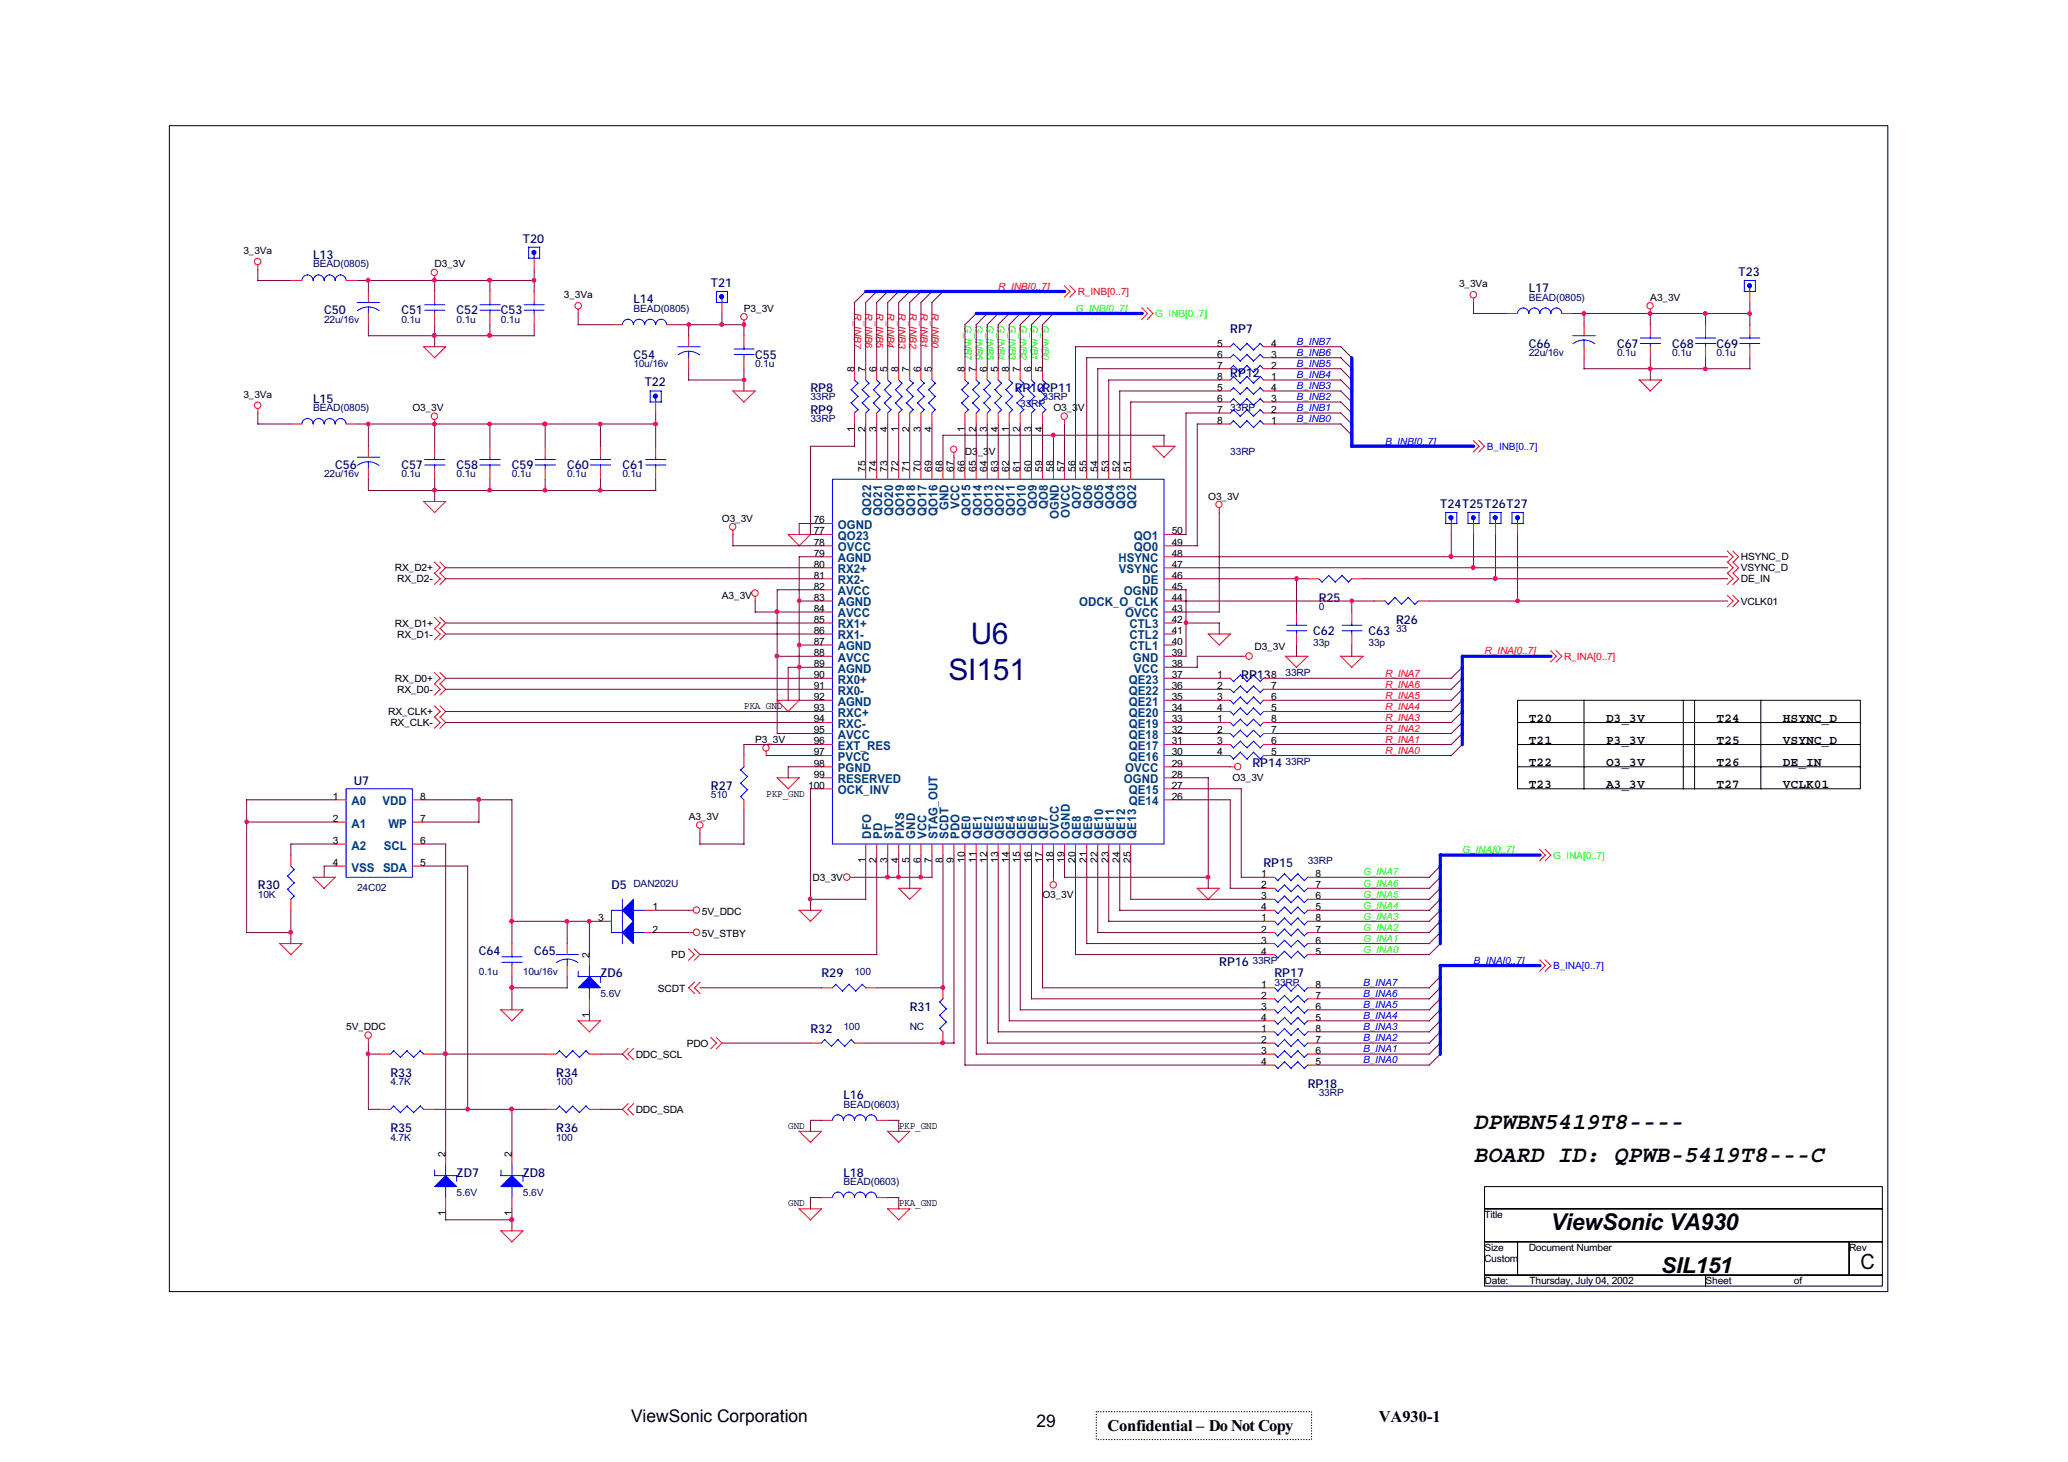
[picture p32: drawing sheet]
<svg xmlns="http://www.w3.org/2000/svg" width="420mm" height="297mm" viewBox="0 0 420 297" stroke-linecap="round" stroke-linejoin="round" font-family="sans-serif">
<defs><g id="words">
<g font-size="6" fill="#000080">
<text x="197.2" y="130.8">U6</text>
<text x="192.7" y="138.2">SI151</text>
</g>
<g font-size="4.7">
<text x="299.4" y="229.3">DPWBN5419T8----</text>
<text x="299.4" y="236">BOARD ID: QPWB-5419T8---C</text>
<text x="315.1" y="249.9">ViewSonic VA930</text>
</g>
<text font-size="4.5" x="337.5" y="258.6">SIL151</text>
<text font-size="4.3" x="378" y="257.8">C</text>
<g font-size="3.5">
<text x="128.2" y="288.9">ViewSonic Corporation</text>
<text x="210.6" y="289.9">29</text>
</g>
<g font-size="3.3">
<text x="225" y="290.7">Confidential – Do Not Copy</text>
<text x="280.1" y="288.9">VA930-1</text>
</g>
<g font-size="2.5" fill="#000080">
<text x="63.6" y="52.7">L13</text>
<text x="106.2" y="49.3">T20</text>
<text x="144.4" y="58.3">T21</text>
<text x="310.6" y="59.4">L17</text>
<text x="353.2" y="56.1">T23</text>
<text x="65.9" y="63.9">C50</text>
<text x="81.6" y="63.9">C51</text>
<text x="92.8" y="63.9">C52</text>
<text x="101.8" y="63.9">C53</text>
<text x="128.7" y="61.6">L14</text>
<text x="250" y="67.7">RP7</text>
<text x="310.6" y="70.6">C66</text>
<text x="328.5" y="70.6">C67</text>
<text x="339.8" y="70.6">C68</text>
<text x="348.8" y="70.6">C69</text>
<text x="128.7" y="72.9">C54</text>
<text x="153.4" y="72.9">C55</text>
<text x="250" y="76.7">RP12</text>
<text x="63.6" y="81.9">L15</text>
<text x="131" y="78.5">T22</text>
<text x="164.7" y="79.6">RP8</text>
<text x="206.2" y="79.6">RP10RP11</text>
<text x="164.7" y="84.1">RP9</text>
<text x="68.1" y="95.3">C56</text>
<text x="81.6" y="95.3">C57</text>
<text x="92.8" y="95.3">C58</text>
<text x="104" y="95.3">C59</text>
<text x="115.2" y="95.3">C60</text>
<text x="126.5" y="95.3">C61</text>
<text x="292.6" y="103.2">T24T25T26T27</text>
<text x="267.9" y="122.2">R25</text>
<text x="266.8" y="129">C62</text>
<text x="278" y="129">C63</text>
<text x="283.6" y="126.8">R26</text>
<text x="252.2" y="138">RP13</text>
<text x="254.5" y="155.9">RP14</text>
<text x="71.9" y="159.5">U7</text>
<text x="144.4" y="160.4">R27</text>
<text x="256.7" y="176.1">RP15</text>
<text x="52.4" y="180.7">R30</text>
<text x="124.2" y="180.7">D5</text>
<text x="97.3" y="194.1">C64</text>
<text x="108.5" y="194.1">C65</text>
<text x="247.7" y="196.4">RP16</text>
<text x="122" y="198.6">ZD6</text>
<text x="166.9" y="198.6">R29</text>
<text x="258.9" y="198.6">RP17</text>
<text x="164.7" y="209.8">R32</text>
<text x="184.8" y="205.4">R31</text>
<text x="79.3" y="218.8">R33</text>
<text x="113" y="218.8">R34</text>
<text x="265.7" y="221.1">RP18</text>
<text x="171.4" y="223.3">L16</text>
<text x="79.3" y="230">R35</text>
<text x="113" y="230">R36</text>
<text x="92.8" y="239">ZD7</text>
<text x="106.2" y="239">ZD8</text>
<text x="171.4" y="239">L18</text>
</g>
<g font-size="2.5" fill="#004080">
<text x="170.2" y="107.5">OGND</text>
<text x="177" y="104.8" transform="rotate(-90 177 104.8)">QO22</text>
<text x="179.2" y="104.8" transform="rotate(-90 179.2 104.8)">QO21</text>
<text x="181.5" y="104.8" transform="rotate(-90 181.5 104.8)">QO20</text>
<text x="183.7" y="104.8" transform="rotate(-90 183.7 104.8)">QO19</text>
<text x="185.9" y="104.8" transform="rotate(-90 185.9 104.8)">QO18</text>
<text x="188.2" y="104.8" transform="rotate(-90 188.2 104.8)">QO17</text>
<text x="190.5" y="104.8" transform="rotate(-90 190.5 104.8)">QO16</text>
<text x="192.7" y="103.7" transform="rotate(-90 192.7 103.7)">GND</text>
<text x="194.9" y="103.4" transform="rotate(-90 194.9 103.4)">VCC</text>
<text x="197.2" y="104.8" transform="rotate(-90 197.2 104.8)">QO15</text>
<text x="199.4" y="104.8" transform="rotate(-90 199.4 104.8)">QO14</text>
<text x="201.7" y="104.8" transform="rotate(-90 201.7 104.8)">QO13</text>
<text x="203.9" y="104.8" transform="rotate(-90 203.9 104.8)">QO12</text>
<text x="206.2" y="104.8" transform="rotate(-90 206.2 104.8)">QO11</text>
<text x="208.4" y="104.8" transform="rotate(-90 208.4 104.8)">QO10</text>
<text x="210.7" y="103.5" transform="rotate(-90 210.7 103.5)">QO9</text>
<text x="212.9" y="103.5" transform="rotate(-90 212.9 103.5)">QO8</text>
<text x="215.1" y="105.5" transform="rotate(-90 215.1 105.5)">OGND</text>
<text x="217.4" y="105.2" transform="rotate(-90 217.4 105.2)">OVCC</text>
<text x="219.6" y="103.5" transform="rotate(-90 219.6 103.5)">QO7</text>
<text x="221.9" y="103.5" transform="rotate(-90 221.9 103.5)">QO6</text>
<text x="224.1" y="103.5" transform="rotate(-90 224.1 103.5)">QO5</text>
<text x="226.4" y="103.5" transform="rotate(-90 226.4 103.5)">QO4</text>
<text x="228.6" y="103.5" transform="rotate(-90 228.6 103.5)">QO3</text>
<text x="230.8" y="103.5" transform="rotate(-90 230.8 103.5)">QO2</text>
<text x="170.2" y="109.7">QO23</text>
<text x="170.2" y="112">OVCC</text>
<text x="230.4" y="112">QO0</text>
<text x="230.4" y="109.7">QO1</text>
<text x="170.2" y="114.2">AGND</text>
<text x="170.2" y="116.5">RX2+</text>
<text x="170.2" y="118.7">RX2-</text>
<text x="227.2" y="114.2">HSYNC</text>
<text x="227.3" y="116.5">VSYNC</text>
<text x="232.1" y="118.7">DE</text>
<text x="170.2" y="120.9">AVCC</text>
<text x="170.2" y="123.2">AGND</text>
<text x="170.2" y="125.5">AVCC</text>
<text x="219.3" y="123.2">ODCK_O_CLK</text>
<text x="228.4" y="120.9">OGND</text>
<text x="228.6" y="125.5">OVCC</text>
<text x="170.2" y="127.7">RX1+</text>
<text x="170.2" y="129.9">RX1-</text>
<text x="229.5" y="129.9">CTL2</text>
<text x="229.5" y="127.7">CTL3</text>
<text x="170.2" y="132.2">AGND</text>
<text x="170.2" y="134.4">AVCC</text>
<text x="170.2" y="136.7">AGND</text>
<text x="229.5" y="132.2">CTL1</text>
<text x="230.2" y="134.4">GND</text>
<text x="230.4" y="136.7">VCC</text>
<text x="170.2" y="138.9">RX0+</text>
<text x="170.2" y="141.2">RX0-</text>
<text x="170.2" y="143.4">AGND</text>
<text x="229.3" y="143.4">QE21</text>
<text x="229.3" y="141.2">QE22</text>
<text x="229.3" y="138.9">QE23</text>
<text x="170.2" y="145.7">RXC+</text>
<text x="170.2" y="147.9">RXC-</text>
<text x="229.3" y="147.9">QE19</text>
<text x="229.3" y="145.7">QE20</text>
<text x="170.2" y="150.1">AVCC</text>
<text x="170.2" y="152.4">EXT_RES</text>
<text x="170.2" y="154.6">PVCC</text>
<text x="229.3" y="154.6">QE16</text>
<text x="229.3" y="152.4">QE17</text>
<text x="229.3" y="150.1">QE18</text>
<text x="170.2" y="156.9">PGND</text>
<text x="170.2" y="159.1">RESERVED</text>
<text x="170.2" y="161.4">OCK_INV</text>
<text x="228.4" y="159.1">OGND</text>
<text x="228.6" y="156.9">OVCC</text>
<text x="229.3" y="161.4">QE15</text>
<text x="71.4" y="163.6">A0</text>
<text x="77.7" y="163.6">VDD</text>
<text x="229.3" y="163.6">QE14</text>
<text x="71.4" y="168.1">A1</text>
<text x="71.4" y="172.6">A2</text>
<text x="78" y="172.6">SCL</text>
<text x="78.9" y="168.1">WP</text>
<text x="177" y="170.4" transform="rotate(-90 177 170.4)">DFO</text>
<text x="179.2" y="170.4" transform="rotate(-90 179.2 170.4)">PD</text>
<text x="181.5" y="170.4" transform="rotate(-90 181.5 170.4)">ST</text>
<text x="183.7" y="170.4" transform="rotate(-90 183.7 170.4)">PIXS</text>
<text x="185.9" y="170.4" transform="rotate(-90 185.9 170.4)">GND</text>
<text x="188.2" y="170.4" transform="rotate(-90 188.2 170.4)">VCC</text>
<text x="190.5" y="170.4" transform="rotate(-90 190.5 170.4)">STAG_OUT</text>
<text x="192.7" y="170.4" transform="rotate(-90 192.7 170.4)">SCDT</text>
<text x="194.9" y="170.4" transform="rotate(-90 194.9 170.4)">PDO</text>
<text x="197.2" y="170.4" transform="rotate(-90 197.2 170.4)">QE0</text>
<text x="199.5" y="170.4" transform="rotate(-90 199.5 170.4)">QE1</text>
<text x="201.7" y="170.4" transform="rotate(-90 201.7 170.4)">QE2</text>
<text x="203.9" y="170.4" transform="rotate(-90 203.9 170.4)">QE3</text>
<text x="206.2" y="170.4" transform="rotate(-90 206.2 170.4)">QE4</text>
<text x="208.4" y="170.4" transform="rotate(-90 208.4 170.4)">QE5</text>
<text x="210.7" y="170.4" transform="rotate(-90 210.7 170.4)">QE6</text>
<text x="212.9" y="170.4" transform="rotate(-90 212.9 170.4)">QE7</text>
<text x="215.1" y="170.4" transform="rotate(-90 215.1 170.4)">OVCC</text>
<text x="217.4" y="170.4" transform="rotate(-90 217.4 170.4)">OGND</text>
<text x="219.6" y="170.4" transform="rotate(-90 219.6 170.4)">QE8</text>
<text x="221.9" y="170.4" transform="rotate(-90 221.9 170.4)">QE9</text>
<text x="224.1" y="170.4" transform="rotate(-90 224.1 170.4)">QE10</text>
<text x="226.4" y="170.4" transform="rotate(-90 226.4 170.4)">QE11</text>
<text x="228.6" y="170.4" transform="rotate(-90 228.6 170.4)">QE12</text>
<text x="230.8" y="170.4" transform="rotate(-90 230.8 170.4)">QE13</text>
<text x="71.4" y="177.1">VSS SDA</text>
</g>
<g font-size="2.5">
<text x="310.6" y="146.7">T20</text>
<text x="326.3" y="146.7">D3_3V</text>
<text x="348.8" y="146.7">T24</text>
<text x="362.2" y="146.7">HSYNC_D</text>
<text x="310.6" y="151.1">T21</text>
<text x="310.6" y="155.6">T22</text>
<text x="326.3" y="151.1">P3_3V</text>
<text x="326.3" y="155.6">O3_3V</text>
<text x="348.8" y="151.1">T25</text>
<text x="348.8" y="155.6">T26</text>
<text x="362.2" y="151.1">VSYNC_D</text>
<text x="362.2" y="155.6">DE_IN</text>
<text x="310.6" y="160.1">T23</text>
<text x="326.3" y="160.1">A3_3V</text>
<text x="348.8" y="160.1">T27</text>
<text x="362.2" y="160.1">VCLK01</text>
</g>
<g font-size="2">
<text x="49.4" y="51.6">3_3Va</text>
<text x="88.3" y="54.3">D3_3V</text>
<text x="296.4" y="58.4">3_3Va</text>
<text x="114.6" y="60.6">3_3Va</text>
<text x="151.1" y="63.3">P3_3V</text>
<text x="335.3" y="61.1">A3_3V</text>
<text x="247.3" y="70.4">5</text>
<text x="258.3" y="70.4">4</text>
<text x="173.6" y="75.6" transform="rotate(-90 173.6 75.6)">8</text>
<text x="175.9" y="75.6" transform="rotate(-90 175.9 75.6)">7</text>
<text x="178.1" y="75.6" transform="rotate(-90 178.1 75.6)">6</text>
<text x="180.3" y="75.6" transform="rotate(-90 180.3 75.6)">5</text>
<text x="182.6" y="75.6" transform="rotate(-90 182.6 75.6)">8</text>
<text x="184.8" y="75.6" transform="rotate(-90 184.8 75.6)">7</text>
<text x="187.1" y="75.6" transform="rotate(-90 187.1 75.6)">6</text>
<text x="189.3" y="75.6" transform="rotate(-90 189.3 75.6)">5</text>
<text x="196" y="75.6" transform="rotate(-90 196 75.6)">8</text>
<text x="198.3" y="75.6" transform="rotate(-90 198.3 75.6)">7</text>
<text x="200.6" y="75.6" transform="rotate(-90 200.6 75.6)">6</text>
<text x="202.8" y="75.6" transform="rotate(-90 202.8 75.6)">5</text>
<text x="205" y="75.6" transform="rotate(-90 205 75.6)">8</text>
<text x="207.3" y="75.6" transform="rotate(-90 207.3 75.6)">7</text>
<text x="209.6" y="75.6" transform="rotate(-90 209.6 75.6)">6</text>
<text x="211.8" y="75.6" transform="rotate(-90 211.8 75.6)">5</text>
<text x="247.3" y="72.7">6</text>
<text x="247.3" y="74.9">7</text>
<text x="247.3" y="77.2">8</text>
<text x="258.3" y="77.2">1</text>
<text x="258.3" y="74.9">2</text>
<text x="258.3" y="72.7">3</text>
<text x="49.4" y="80.9">3_3Va</text>
<text x="83.8" y="83.5">O3_3V</text>
<text x="214" y="83.5">O3_3V</text>
<text x="247.3" y="79.4">5</text>
<text x="247.3" y="81.7">6</text>
<text x="247.3" y="83.9">7</text>
<text x="258.3" y="83.9">2</text>
<text x="258.3" y="81.7">3</text>
<text x="258.3" y="79.4">4</text>
<text x="173.6" y="87.7" transform="rotate(-90 173.6 87.7)">1</text>
<text x="175.9" y="87.7" transform="rotate(-90 175.9 87.7)">2</text>
<text x="178.1" y="87.7" transform="rotate(-90 178.1 87.7)">3</text>
<text x="180.3" y="87.7" transform="rotate(-90 180.3 87.7)">4</text>
<text x="182.6" y="87.7" transform="rotate(-90 182.6 87.7)">1</text>
<text x="184.8" y="87.7" transform="rotate(-90 184.8 87.7)">2</text>
<text x="187.1" y="87.7" transform="rotate(-90 187.1 87.7)">3</text>
<text x="189.3" y="87.7" transform="rotate(-90 189.3 87.7)">4</text>
<text x="196" y="87.7" transform="rotate(-90 196 87.7)">1</text>
<text x="198.3" y="87.7" transform="rotate(-90 198.3 87.7)">2</text>
<text x="200.6" y="87.7" transform="rotate(-90 200.6 87.7)">3</text>
<text x="202.8" y="87.7" transform="rotate(-90 202.8 87.7)">4</text>
<text x="205" y="87.7" transform="rotate(-90 205 87.7)">1</text>
<text x="207.3" y="87.7" transform="rotate(-90 207.3 87.7)">2</text>
<text x="209.6" y="87.7" transform="rotate(-90 209.6 87.7)">3</text>
<text x="211.8" y="87.7" transform="rotate(-90 211.8 87.7)">4</text>
<text x="247.3" y="86.1">8</text>
<text x="258.3" y="86.1">1</text>
<text x="175.9" y="95.8" transform="rotate(-90 175.9 95.8)">75</text>
<text x="178.1" y="95.8" transform="rotate(-90 178.1 95.8)">74</text>
<text x="180.3" y="95.8" transform="rotate(-90 180.3 95.8)">73</text>
<text x="182.6" y="95.8" transform="rotate(-90 182.6 95.8)">72</text>
<text x="184.8" y="95.8" transform="rotate(-90 184.8 95.8)">71</text>
<text x="187.1" y="95.8" transform="rotate(-90 187.1 95.8)">70</text>
<text x="189.3" y="95.8" transform="rotate(-90 189.3 95.8)">69</text>
<text x="191.6" y="95.8" transform="rotate(-90 191.6 95.8)">68</text>
<text x="193.8" y="95.8" transform="rotate(-90 193.8 95.8)">67</text>
<text x="196" y="95.8" transform="rotate(-90 196 95.8)">66</text>
<text x="196.1" y="92.5">D3_3V</text>
<text x="198.3" y="95.8" transform="rotate(-90 198.3 95.8)">65</text>
<text x="200.6" y="95.8" transform="rotate(-90 200.6 95.8)">64</text>
<text x="202.8" y="95.8" transform="rotate(-90 202.8 95.8)">63</text>
<text x="205" y="95.8" transform="rotate(-90 205 95.8)">62</text>
<text x="207.3" y="95.8" transform="rotate(-90 207.3 95.8)">61</text>
<text x="209.6" y="95.8" transform="rotate(-90 209.6 95.8)">60</text>
<text x="211.8" y="95.8" transform="rotate(-90 211.8 95.8)">59</text>
<text x="214" y="95.8" transform="rotate(-90 214 95.8)">58</text>
<text x="216.3" y="95.8" transform="rotate(-90 216.3 95.8)">57</text>
<text x="218.5" y="95.8" transform="rotate(-90 218.5 95.8)">56</text>
<text x="220.8" y="95.8" transform="rotate(-90 220.8 95.8)">55</text>
<text x="223" y="95.8" transform="rotate(-90 223 95.8)">54</text>
<text x="225.3" y="95.8" transform="rotate(-90 225.3 95.8)">53</text>
<text x="227.5" y="95.8" transform="rotate(-90 227.5 95.8)">52</text>
<text x="229.7" y="95.8" transform="rotate(-90 229.7 95.8)">51</text>
<text x="245.5" y="101.5">O3_3V</text>
<text x="146.7" y="106">O3_3V</text>
<text x="165.3" y="106.4">76</text>
<text x="165.3" y="108.6">77</text>
<text x="165.3" y="110.9">78</text>
<text x="165.3" y="113.1">79</text>
<text x="238.1" y="113.1">48</text>
<text x="238.1" y="110.9">49</text>
<text x="238.1" y="108.6">50</text>
<text x="353.7" y="113.9">HSYNC_D</text>
<text x="80.2" y="116.1">RX_D2+</text>
<text x="80.7" y="118.3">RX_D2-</text>
<text x="165.3" y="115.3">80</text>
<text x="165.3" y="117.6">81</text>
<text x="165.3" y="119.8">82</text>
<text x="238.1" y="119.8">45</text>
<text x="238.1" y="117.6">46</text>
<text x="238.1" y="115.3">47</text>
<text x="353.7" y="116.1">VSYNC_D</text>
<text x="353.7" y="118.3">DE_IN</text>
<text x="146.7" y="121.7">A3_3V</text>
<text x="165.3" y="122.1">83</text>
<text x="165.3" y="124.3">84</text>
<text x="238.1" y="124.3">43</text>
<text x="238.1" y="122.1">44</text>
<text x="353.7" y="122.9">VCLK01</text>
<text x="80.2" y="127.3">RX_D1+</text>
<text x="80.7" y="129.6">RX_D1-</text>
<text x="165.3" y="126.6">85</text>
<text x="165.3" y="128.8">86</text>
<text x="165.3" y="131">87</text>
<text x="238.1" y="131">40</text>
<text x="238.1" y="128.8">41</text>
<text x="238.1" y="126.6">42</text>
<text x="165.3" y="133.3">88</text>
<text x="165.3" y="135.6">89</text>
<text x="165.3" y="137.8">90</text>
<text x="238.1" y="137.8">37</text>
<text x="238.1" y="135.6">38</text>
<text x="238.1" y="133.3">39</text>
<text x="247.3" y="137.8">1</text>
<text x="254.9" y="132.1">D3_3V</text>
<text x="258.3" y="137.8">8</text>
<text x="80.2" y="138.6">RX_D0+</text>
<text x="80.7" y="140.8">RX_D0-</text>
<text x="151.1" y="144">PKA_GND</text>
<text x="165.3" y="140">91</text>
<text x="165.3" y="142.3">92</text>
<text x="238.1" y="142.3">35</text>
<text x="238.1" y="140">36</text>
<text x="247.3" y="140">2</text>
<text x="247.3" y="142.3">3</text>
<text x="258.3" y="142.3">6</text>
<text x="258.3" y="140">7</text>
<text x="78.9" y="145.3">RX_CLK+</text>
<text x="79.3" y="147.6">RX_CLK-</text>
<text x="165.3" y="144.6">93</text>
<text x="165.3" y="146.8">94</text>
<text x="165.3" y="149">95</text>
<text x="238.1" y="149">32</text>
<text x="238.1" y="146.8">33</text>
<text x="238.1" y="144.6">34</text>
<text x="247.3" y="144.6">4</text>
<text x="247.3" y="146.8">1</text>
<text x="247.3" y="149">2</text>
<text x="258.3" y="144.6">5</text>
<text x="258.3" y="149">7</text>
<text x="258.3" y="146.8">8</text>
<text x="153.4" y="150.9">P3_3V</text>
<text x="165.3" y="151.3">96</text>
<text x="165.3" y="153.5">97</text>
<text x="165.3" y="155.8">98</text>
<text x="238.1" y="155.8">29</text>
<text x="238.1" y="153.5">30</text>
<text x="238.1" y="151.3">31</text>
<text x="247.3" y="151.3">3</text>
<text x="247.3" y="153.5">4</text>
<text x="258.3" y="153.5">5</text>
<text x="258.3" y="151.3">6</text>
<text x="155.7" y="161.9">PKP_GND</text>
<text x="164.2" y="160.3">100</text>
<text x="165.3" y="158">99</text>
<text x="238.1" y="160.3">27</text>
<text x="238.1" y="158">28</text>
<text x="250.4" y="158.8">O3_3V</text>
<text x="67.6" y="162.5">1</text>
<text x="67.6" y="167">2</text>
<text x="85.4" y="167">7</text>
<text x="85.4" y="162.5">8</text>
<text x="139.9" y="166.6">A3_3V</text>
<text x="238.1" y="162.5">26</text>
<text x="67.6" y="171.5">3</text>
<text x="85.4" y="171.5">6</text>
<text x="67.6" y="175.9">4</text>
<text x="85.4" y="175.9">5</text>
<text x="165.1" y="179">D3_3V</text>
<text x="175.9" y="175.3" transform="rotate(-90 175.9 175.3)">1</text>
<text x="178.1" y="175.3" transform="rotate(-90 178.1 175.3)">2</text>
<text x="180.3" y="175.3" transform="rotate(-90 180.3 175.3)">3</text>
<text x="182.6" y="175.3" transform="rotate(-90 182.6 175.3)">4</text>
<text x="184.8" y="175.3" transform="rotate(-90 184.8 175.3)">5</text>
<text x="187.1" y="175.3" transform="rotate(-90 187.1 175.3)">6</text>
<text x="189.3" y="175.3" transform="rotate(-90 189.3 175.3)">7</text>
<text x="191.6" y="175.3" transform="rotate(-90 191.6 175.3)">8</text>
<text x="193.8" y="175.3" transform="rotate(-90 193.8 175.3)">9</text>
<text x="196" y="175.3" transform="rotate(-90 196 175.3)">10</text>
<text x="198.3" y="175.3" transform="rotate(-90 198.3 175.3)">11</text>
<text x="200.6" y="175.3" transform="rotate(-90 200.6 175.3)">12</text>
<text x="202.8" y="175.3" transform="rotate(-90 202.8 175.3)">13</text>
<text x="205" y="175.3" transform="rotate(-90 205 175.3)">14</text>
<text x="207.3" y="175.3" transform="rotate(-90 207.3 175.3)">15</text>
<text x="209.6" y="175.3" transform="rotate(-90 209.6 175.3)">16</text>
<text x="211.8" y="175.3" transform="rotate(-90 211.8 175.3)">17</text>
<text x="214" y="175.3" transform="rotate(-90 214 175.3)">18</text>
<text x="216.3" y="175.3" transform="rotate(-90 216.3 175.3)">19</text>
<text x="218.5" y="175.3" transform="rotate(-90 218.5 175.3)">20</text>
<text x="220.8" y="175.3" transform="rotate(-90 220.8 175.3)">21</text>
<text x="223" y="175.3" transform="rotate(-90 223 175.3)">22</text>
<text x="225.3" y="175.3" transform="rotate(-90 225.3 175.3)">23</text>
<text x="227.5" y="175.3" transform="rotate(-90 227.5 175.3)">24</text>
<text x="229.7" y="175.3" transform="rotate(-90 229.7 175.3)">25</text>
<text x="256.3" y="178.2">1</text>
<text x="267.3" y="178.2">8</text>
<text x="132.6" y="184.9">1</text>
<text x="142.6" y="186">5V_DDC</text>
<text x="211.8" y="182.3">O3_3V</text>
<text x="256.3" y="180.5">2</text>
<text x="256.3" y="182.7">3</text>
<text x="256.3" y="184.9">4</text>
<text x="267.3" y="184.9">5</text>
<text x="267.3" y="182.7">6</text>
<text x="267.3" y="180.5">7</text>
<text x="121.5" y="187.2">3</text>
<text x="132.6" y="189.5">2</text>
<text x="142.6" y="190.4">5V_STBY</text>
<text x="256.3" y="187.2">1</text>
<text x="256.3" y="189.5">2</text>
<text x="256.3" y="191.7">3</text>
<text x="267.3" y="191.7">6</text>
<text x="267.3" y="189.5">7</text>
<text x="267.3" y="187.2">8</text>
<text x="119.7" y="194.6" transform="rotate(-90 119.7 194.6)">2</text>
<text x="136.4" y="194.7">PD</text>
<text x="256.3" y="193.9">4</text>
<text x="267.3" y="193.9">5</text>
<text x="133.7" y="201.4">SCDT</text>
<text x="256.3" y="200.7">1</text>
<text x="256.3" y="202.9">2</text>
<text x="267.3" y="202.9">7</text>
<text x="267.3" y="200.7">8</text>
<text x="70.3" y="209.3">5V_DDC</text>
<text x="119.7" y="206.7" transform="rotate(-90 119.7 206.7)">1</text>
<text x="256.3" y="205.2">3</text>
<text x="256.3" y="207.4">4</text>
<text x="256.3" y="209.6">1</text>
<text x="267.3" y="207.4">5</text>
<text x="267.3" y="205.2">6</text>
<text x="267.3" y="209.6">8</text>
<text x="129.2" y="214.9">DDC_SCL</text>
<text x="139.5" y="212.7">PDO</text>
<text x="256.3" y="211.9">2</text>
<text x="256.3" y="214.1">3</text>
<text x="267.3" y="214.1">6</text>
<text x="267.3" y="211.9">7</text>
<text x="256.3" y="216.4">4</text>
<text x="267.3" y="216.4">5</text>
<text x="129.2" y="226.1">DDC_SDA</text>
<text x="160.1" y="229.3">GND</text>
<text x="182.6" y="229.3">PKP_GND</text>
<text x="90.5" y="235" transform="rotate(-90 90.5 235)">2</text>
<text x="104" y="235" transform="rotate(-90 104 235)">2</text>
<text x="160.1" y="245">GND</text>
<text x="182.6" y="245">PKA_GND</text>
<text x="90.5" y="247.1" transform="rotate(-90 90.5 247.1)">1</text>
<text x="104" y="247.1" transform="rotate(-90 104 247.1)">1</text>
<text x="301.6" y="247.5">Title</text>
<text x="301.5" y="256.4">Custom</text>
<text x="301.6" y="254.2">Size</text>
<text x="310.6" y="254.2">Document Number</text>
<text x="375.7" y="254.2">Rev</text>
<text x="301.6" y="260.9">Date:</text>
<text x="310.8" y="260.9">Thursday, July 04, 2002</text>
<text x="346.5" y="260.9">Sheet</text>
<text x="364.5" y="260.9">of</text>
</g>
<g font-size="2" fill="#000080">
<text x="63.6" y="54.3">BEAD(0805)</text>
<text x="65.9" y="65.6">22u/16v</text>
<text x="81.6" y="65.6">0.1u</text>
<text x="92.8" y="65.6">0.1u</text>
<text x="101.8" y="65.6">0.1u</text>
<text x="128.7" y="63.3">BEAD(0805)</text>
<text x="310.6" y="61.1">BEAD(0805)</text>
<text x="128.7" y="74.6">10u/16v</text>
<text x="153.4" y="74.6">0.1u</text>
<text x="310.6" y="72.3">22u/16v</text>
<text x="328.5" y="72.3">0.1u</text>
<text x="339.8" y="72.3">0.1u</text>
<text x="348.8" y="72.3">0.1u</text>
<text x="63.6" y="83.5">BEAD(0805)</text>
<text x="164.7" y="81.3">33RP</text>
<text x="207.3" y="82.6">33RP</text>
<text x="211.8" y="81.3">33RP</text>
<text x="250" y="83.5">33RP</text>
<text x="164.7" y="85.8">33RP</text>
<text x="250" y="92.5">33RP</text>
<text x="65.9" y="97">22u/16v</text>
<text x="81.6" y="97">0.1u</text>
<text x="92.8" y="97">0.1u</text>
<text x="104" y="97">0.1u</text>
<text x="115.2" y="97">0.1u</text>
<text x="126.5" y="97">0.1u</text>
<text x="267.9" y="124">0</text>
<text x="266.8" y="131.3">33p</text>
<text x="278" y="131.3">33p</text>
<text x="283.6" y="128.5">33</text>
<text x="261.2" y="137.4">33RP</text>
<text x="261.2" y="155.4">33RP</text>
<text x="144.4" y="162.1">510</text>
<text x="265.7" y="175.6">33RP</text>
<text x="52.4" y="182.3">10K</text>
<text x="72.6" y="181">24C02</text>
<text x="128.7" y="180.1">DAN202U</text>
<text x="254.5" y="195.8">33RP</text>
<text x="97.3" y="198">0.1u</text>
<text x="106.2" y="198">10u/16v</text>
<text x="122" y="202.6">5.6V</text>
<text x="173.6" y="198">100</text>
<text x="258.9" y="200.3">33RP</text>
<text x="171.4" y="209.3">100</text>
<text x="184.8" y="209.3">NC</text>
<text x="79.3" y="220.5">4.7K</text>
<text x="113" y="220.5">100</text>
<text x="171.4" y="225">BEAD(0603)</text>
<text x="267.9" y="222.7">33RP</text>
<text x="79.3" y="231.7">4.7K</text>
<text x="113" y="231.7">100</text>
<text x="92.8" y="243">5.6V</text>
<text x="106.2" y="243">5.6V</text>
<text x="171.4" y="240.7">BEAD(0603)</text>
</g>
<g font-size="2" fill="#f00">
<text x="202.8" y="58.9">R_INB[0..7]</text>
<text x="219" y="60">R_INB[0..7]</text>
<text x="173.5" y="63.7" transform="rotate(90 173.5 63.7)">R_INB7</text>
<text x="175.8" y="63.7" transform="rotate(90 175.8 63.7)">R_INB6</text>
<text x="178" y="63.7" transform="rotate(90 178 63.7)">R_INB5</text>
<text x="180.2" y="63.7" transform="rotate(90 180.2 63.7)">R_INB4</text>
<text x="182.5" y="63.7" transform="rotate(90 182.5 63.7)">R_INB3</text>
<text x="184.8" y="63.7" transform="rotate(90 184.8 63.7)">R_INB2</text>
<text x="187" y="63.7" transform="rotate(90 187 63.7)">R_INB1</text>
<text x="189.2" y="63.7" transform="rotate(90 189.2 63.7)">R_INB0</text>
<text x="281.4" y="137.5">R_INA7</text>
<text x="301.6" y="133">R_INA[0..7]</text>
<text x="317.8" y="134.1">R_INA[0..7]</text>
<text x="281.4" y="141.9">R_INA5</text>
<text x="281.4" y="139.7">R_INA6</text>
<text x="281.4" y="146.5">R_INA3</text>
<text x="281.4" y="148.7">R_INA2</text>
<text x="281.4" y="144.2">R_INA4</text>
<text x="281.4" y="150.9">R_INA1</text>
<text x="281.4" y="153.2">R_INA0</text>
</g>
<g font-size="2" fill="#0f0">
<text x="196" y="66" transform="rotate(90 196 66)">G_INB7</text>
<text x="198.2" y="66" transform="rotate(90 198.2 66)">G_INB6</text>
<text x="200.5" y="66" transform="rotate(90 200.5 66)">G_INB5</text>
<text x="202.7" y="66" transform="rotate(90 202.7 66)">G_INB4</text>
<text x="205" y="66" transform="rotate(90 205 66)">G_INB3</text>
<text x="207.2" y="66" transform="rotate(90 207.2 66)">G_INB2</text>
<text x="209.4" y="66" transform="rotate(90 209.4 66)">G_INB1</text>
<text x="211.7" y="66" transform="rotate(90 211.7 66)">G_INB0</text>
<text x="218.5" y="63.4">G_INB[0..7]</text>
<text x="234.7" y="64.4">G_INB[0..7]</text>
<text x="297.1" y="173.4">G_INA[0..7]</text>
<text x="276.9" y="177.9">G_INA7</text>
<text x="315.5" y="174.5">G_INA[0..7]</text>
<text x="276.9" y="180.1">G_INA6</text>
<text x="276.9" y="184.6">G_INA4</text>
<text x="276.9" y="182.4">G_INA5</text>
<text x="276.9" y="191.4">G_INA1</text>
<text x="276.9" y="186.9">G_INA3</text>
<text x="276.9" y="189.1">G_INA2</text>
<text x="276.9" y="193.6">G_INA0</text>
</g>
<g font-size="2" fill="#00f">
<text x="263.4" y="70.1">B_INB7</text>
<text x="263.4" y="72.3">B_INB6</text>
<text x="263.4" y="74.6">B_INB5</text>
<text x="263.4" y="76.8">B_INB4</text>
<text x="263.4" y="79.1">B_INB3</text>
<text x="263.4" y="81.3">B_INB2</text>
<text x="263.4" y="83.6">B_INB1</text>
<text x="263.4" y="85.8">B_INB0</text>
<text x="281.4" y="90.3">B_INB[0..7]</text>
<text x="302.1" y="91.4">B_INB[0..7]</text>
<text x="299.4" y="195.8">B_INA[0..7]</text>
<text x="315.5" y="196.9">B_INA[0..7]</text>
<text x="276.9" y="200.3">B_INA7</text>
<text x="276.9" y="202.6">B_INA6</text>
<text x="276.9" y="209.3">B_INA3</text>
<text x="276.9" y="204.8">B_INA5</text>
<text x="276.9" y="207.1">B_INA4</text>
<text x="276.9" y="211.5">B_INA2</text>
<text x="276.9" y="213.8">B_INA1</text>
<text x="276.9" y="216.1">B_INA0</text>
</g>
</g></defs>
<g fill="none" stroke="#000" stroke-width=".2">
<path d="M34.4 25.5h349.2v236.9h-349.2zM308.3 146.8h69.7M308.3 151.3h69.7M308.3 155.8h69.7M308.3 142.3h69.7v18h-69.7zM321.8 142.3v18M342 142.3v18M344.3 142.3v18M357.8 142.3v18M301.6 241.1h80.8v4.5h-80.8zM301.6 245.6h80.8v6.7h-80.8zM301.6 259.1h44.9v2.2h-44.9z"/>
<path d="M301.6 252.3h6.7v6.8h-6.7zM308.3 252.3h67.4v6.8h-67.4zM346.5 259.1h35.9v2.2h-35.9zM375.7 252.3h6.7v6.8h-6.7z"/>
</g>
<g fill="none" stroke="#f00" stroke-width=".2">
<path d="M52.4 53.8v1M59.1 57h2.2M70.3 57h2.3M74.8 59.2v2.3M88.3 56.1v.9M88.3 59.2v2.3M99.5 59.2v2.3M108.5 52.5v2.2M108.5 59.2v2.3M216.2 58.1l1.2 1.1-1.2 1.2M217.3 58.1l1.2 1.1-1.2 1.2M355.5 59.2v2.3"/>
<path d="M74.8 63.7v2.3M86 70.4l2.3 2.3M86.1 70.4h4.5M88.3 63.7v2.3M90.5 70.4l-2.2 2.3M99.5 63.7v2.3M108.5 63.7v2.3M117.5 62.8v.9M124.2 66h2.3M135.4 66h2.3M139.9 68.2v2.2M139.9 72.7v2.2"/>
<path d="M146.7 61.5v2.2M148.9 79.4l2.2 2.3M148.9 79.4h4.6M151.1 65.1v.9M151.1 68.2v2.2M151.1 72.7v2.2M153.4 79.4l-2.3 2.3M173.6 74.9v2.3M175.9 74.9v2.3M178.1 74.9v2.3M180.4 74.9v2.3M182.6 74.9v2.3"/>
<path d="M184.8 74.9v2.3M187.1 74.9v2.3M189.3 74.9v2.3M196.1 74.9v2.3M198.3 74.9v2.3M200.6 74.9v2.3M202.8 74.9v2.3M205 74.9v2.3M207.3 74.9v2.3M209.6 74.9v2.3M211.8 74.9v2.3M232 62.5l1.1 1.2-1.1 1.2"/>
<path d="M233.1 62.5l1.2 1.2-1.2 1.2M247.7 79.4h2.3M247.7 70.4h2.3M247.7 77.2h2.3M247.7 74.9h2.3M247.7 72.7h2.3M256.7 79.4h2.2M256.7 70.4h2.2M256.7 77.2h2.2M256.7 74.9h2.2M256.7 72.7h2.2M299.4 60.6v.9"/>
<path d="M306.1 63.7h2.2M317.3 63.7h2.2M321.8 66v2.2M321.8 70.4v2.3M333 77.2l2.3 2.2M333.1 77.2h4.5M335.3 62.8v.9M335.3 66v2.2M335.3 70.4v2.3M337.5 77.2l-2.3 2.3M346.5 66v2.2M346.5 70.4v2.3"/>
<path d="M355.5 66v2.2M355.5 70.4v2.3M52.4 83v1M59.1 86.1h2.2M70.3 86.1h2.3M74.8 90.7v2.2M74.8 95.1v2.3M88.3 85.3v.9M88.3 90.7v2.2M88.3 95.1v2.3M99.5 90.7v2.2M99.5 95.1v2.3"/>
<path d="M110.8 90.7v2.2M110.8 95.1v2.3M122 90.7v2.2M122 95.1v2.3M133.2 81.7v2.2M133.2 90.7v2.2M133.2 95.1v2.3M173.6 83.9v2.2M175.9 83.9v2.2M175.9 95.1v2.3M178.1 83.9v2.2M178.1 95.1v2.3"/>
<path d="M180.4 83.9v2.2M180.4 95.1v2.3M182.6 83.9v2.2M182.6 95.1v2.3M184.8 83.9v2.2M184.8 95.1v2.3M187.1 83.9v2.2M187.1 95.1v2.3M189.3 83.9v2.2M189.3 95.1v2.3M191.6 95.1v2.3M193.8 92v1"/>
<path d="M193.8 95.1v2.3M196.1 83.9v2.2M196.1 95.1v2.3M198.3 83.9v2.2M198.3 95.1v2.3M200.6 83.9v2.2M200.6 95.1v2.3M202.8 83.9v2.2M202.8 95.1v2.3M205 83.9v2.2M205 95.1v2.3M207.3 83.9v2.2"/>
<path d="M207.3 95.1v2.3M209.6 83.9v2.2M209.6 95.1v2.3M211.8 83.9v2.2M211.8 95.1v2.3M214 95.1v2.3M216.3 85.3v.9M216.3 95.1v2.3M218.5 95.1v2.3M220.8 95.1v2.3M223 95.1v2.3M225.3 95.1v2.3"/>
<path d="M227.5 95.1v2.3M229.7 95.1v2.3M234.2 90.6l2.3 2.3M234.3 90.7h4.5M238.7 90.7l-2.3 2.3M247.7 86.1h2.3M247.7 83.9h2.3M247.7 81.7h2.3M256.7 86.1h2.2M256.7 83.9h2.2M256.7 81.7h2.2M299.3 89.5l1.2 1.2-1.2 1.1"/>
<path d="M300.4 89.5l1.2 1.2-1.2 1.1M86 101.8l2.3 2.3M86.1 101.9h4.5M88.3 114.2l1.1 1.2-1.1 1.1M88.3 116.4l1.1 1.2-1.1 1.2M89.4 114.2l1.1 1.2-1.1 1.1M89.4 116.4l1.1 1.2-1.1 1.2M90.5 101.9l-2.2 2.3M148.9 107.7v.9M160.1 108.5l2.3 2.4M160.1 108.6h4.6M164.7 108.6l-2.4 2.3"/>
<path d="M166.9 108.6h2.2M166.9 117.6h2.2M166.9 110.9h2.2M166.9 113.1h2.2M166.9 115.4h2.2M166.9 119.8h2.2M166.9 106.4h2.2M236.5 108.6h2.2M236.5 117.6h2.2M236.5 110.9h2.2M236.5 113.1h2.2M236.5 115.4h2.2"/>
<path d="M236.5 119.8h2.2M247.7 103.2v1M265.7 117.6h2.2M274.6 117.6h2.3M294.9 106.4v2.2M299.4 106.4v2.2M303.9 106.4v2.2M308.3 106.4v2.2M350.9 112l1.2 1.1-1.2 1.2M350.9 114.2l1.2 1.2-1.2 1.1M350.9 116.4l1.2 1.2-1.2 1.2M352.1 112l1.1 1.1-1.1 1.2"/>
<path d="M352.1 114.2l1.1 1.2-1.1 1.1M352.1 116.4l1.1 1.2-1.1 1.2M88.3 125.4l1.1 1.2-1.1 1.1M88.3 127.6l1.1 1.2-1.1 1.2M88.3 138.9l1.1 1.1-1.1 1.2M88.3 136.6l1.1 1.2-1.1 1.2M89.4 125.4l1.1 1.2-1.1 1.1M89.4 127.6l1.1 1.2-1.1 1.2M89.4 138.9l1.1 1.1-1.1 1.2M89.4 136.6l1.1 1.2-1.1 1.2M153.4 121.2v1M166.9 128.8h2.2"/>
<path d="M166.9 133.3h2.2M166.9 122.1h2.2M166.9 137.8h2.2M166.9 124.3h2.2M166.9 126.6h2.2M166.9 131.1h2.2M166.9 135.6h2.2M236.5 128.8h2.2M236.5 133.3h2.2M236.5 122.1h2.2M236.5 137.8h2.2M236.5 124.3h2.2"/>
<path d="M236.5 126.6h2.2M236.5 131.1h2.2M236.5 135.6h2.2M245.4 128.8l2.3 2.3M245.5 128.8h4.5M247.7 137.8h2.3M250 128.8l-2.3 2.3M252.1 133.3h1M256.7 137.8h2.2M261.1 133.3l2.3 2.3M261.2 133.3h4.6M263.4 124.3v2.3"/>
<path d="M263.4 128.8v2.3M265.7 133.3l-2.3 2.3M272.4 133.3l2.2 2.3M272.4 133.3h4.6M274.6 124.3v2.3M274.6 128.8v2.3M276.9 133.3l-2.3 2.3M279.2 122.1h2.2M288.2 122.1h2.2M315 132.2l1.2 1.1-1.2 1.2M316.1 132.2l1.2 1.1-1.2 1.2M350.9 120.9l1.2 1.2-1.2 1.2"/>
<path d="M352.1 120.9l1.1 1.2-1.1 1.2M88.3 145.6l1.1 1.2-1.1 1.2M88.3 143.4l1.1 1.2-1.1 1.1M89.4 145.6l1.1 1.2-1.1 1.2M89.4 143.4l1.1 1.2-1.1 1.1M151.1 153.5v2.3M155.7 152.6v1M157.9 142.2l2.2 2.4M157.9 158l2.2 2.3M157.9 142.3h4.5M157.9 158h4.5M162.4 142.3l-2.3 2.3"/>
<path d="M162.4 158l-2.3 2.3M166.9 142.3h2.2M166.9 158h2.2M166.9 155.8h2.2M166.9 140h2.2M166.9 144.6h2.2M166.9 146.8h2.2M166.9 149h2.2M166.9 151.3h2.2M166.9 153.5h2.2M236.5 142.3h2.2M236.5 158h2.2"/>
<path d="M236.5 155.8h2.2M236.5 140h2.2M236.5 144.6h2.2M236.5 146.8h2.2M236.5 149h2.2M236.5 151.3h2.2M236.5 153.5h2.2M247.7 142.3h2.3M247.7 140h2.3M247.7 144.6h2.3M247.7 146.8h2.3M247.7 149h2.3"/>
<path d="M247.7 151.3h2.3M247.7 153.5h2.3M249.9 155.8h1M256.7 142.3h2.2M256.7 140h2.2M256.7 144.6h2.2M256.7 146.8h2.2M256.7 149h2.2M256.7 151.3h2.2M256.7 153.5h2.2M59.1 173.7v2.3M63.6 178.2l2.3 2.3"/>
<path d="M63.6 178.2h4.5M68.1 178.2l-2.3 2.3M68.1 162.5h2.2M68.1 167h2.2M68.1 171.5h2.2M68.1 176h2.2M83.8 162.5h2.3M83.8 167h2.3M83.8 171.5h2.3M83.8 176h2.3M142.2 168.3v1M151.1 162.5v2.2"/>
<path d="M166.9 160.3h2.2M172.7 178.2h1M175.9 171.5v2.2M178.1 171.5v2.2M180.4 171.5v2.2M182.6 171.5v2.2M184.8 171.5v2.2M187.1 171.5v2.2M189.3 171.5v2.2M191.6 171.5v2.2M193.8 171.5v2.2M196.1 171.5v2.2"/>
<path d="M198.3 171.5v2.2M200.6 171.5v2.2M202.8 171.5v2.2M205 171.5v2.2M207.3 171.5v2.2M209.6 171.5v2.2M211.8 171.5v2.2M214 171.5v2.2M214 178.2v.9M216.3 171.5v2.2M218.5 171.5v2.2M220.8 171.5v2.2"/>
<path d="M223 171.5v2.2M225.3 171.5v2.2M227.5 171.5v2.2M229.7 171.5v2.2M236.5 162.5h2.2M236.5 160.3h2.2M256.7 178.2h2.2M265.7 178.2h2.2M312.8 172.6l1.2 1.1-1.2 1.2M313.9 172.6l1.2 1.1-1.2 1.2M56.8 191.7l2.3 2.2M56.9 191.7h4.5"/>
<path d="M59.1 182.7v2.3M61.3 191.7l-2.3 2.3M104 191.7v2.2M104 196.2v2.2M115.2 191.7v2.2M115.2 196.2v2.2M119.8 193.9v2.3M122 187.2h2.2M131 185h2.2M131 189.5h2.2M139.9 192.8l1.2 1.1-1.2 1.2M139.9 185h.9"/>
<path d="M139.9 189.5h.9M141 192.8l1.2 1.1-1.2 1.2M141.1 199.5l-1.2 1.2 1.2 1.2M142.3 199.5l-1.2 1.2 1.2 1.2M162.3 184.9l2.4 2.3M162.4 185h4.5M166.9 185l-2.3 2.2M182.5 180.4l2.3 2.3M182.6 180.5h4.6M187.1 180.5l-2.3 2.3M243.2 180.4l2.3 2.3M243.2 180.5h4.6"/>
<path d="M247.7 180.5l-2.3 2.3M256.7 191.7h2.2M256.7 180.5h2.2M256.7 185h2.2M256.7 189.5h2.2M256.7 182.7h2.2M256.7 187.2h2.2M256.7 193.9h2.2M265.7 191.7h2.2M265.7 180.5h2.2M265.7 185h2.2M265.7 189.5h2.2"/>
<path d="M265.7 182.7h2.2M265.7 187.2h2.2M265.7 193.9h2.2M312.8 195l1.2 1.2-1.2 1.1M313.9 195l1.2 1.2-1.2 1.1M74.8 211v1M77.1 214.2h2.2M86.1 214.2h2.2M101.7 205.1l2.3 2.3M101.8 205.2h4.5M106.2 205.2l-2.2 2.3M110.8 214.2h2.2"/>
<path d="M117.4 207.4l2.4 2.2M117.5 207.4h4.5M119.8 214.2h2.2M119.8 202.9v2.3M122 207.4l-2.3 2.3M127.6 213l-1.1 1.2 1.1 1.1M128.7 213l-1.1 1.2 1.1 1.1M144.4 210.8l1.2 1.1-1.2 1.2M145.5 210.8l1.2 1.1-1.2 1.2M164.7 211.9h2.2M166.9 200.7h2.2M173.6 211.9h2.3"/>
<path d="M175.9 200.7h2.2M191.6 200.7v2.2M191.6 209.6v2.3M256.7 205.2h2.2M256.7 207.4h2.2M256.7 200.7h2.2M256.7 202.9h2.2M256.7 209.6h2.2M256.7 211.9h2.2M256.7 214.2h2.2M256.7 216.4h2.2M265.7 205.2h2.2"/>
<path d="M265.7 207.4h2.2M265.7 200.7h2.2M265.7 202.9h2.2M265.7 209.6h2.2M265.7 211.9h2.2M265.7 214.2h2.2M265.7 216.4h2.2M77.1 225.4h2.2M86.1 225.4h2.2M90.5 234.4v2.2M104 234.4v2.2M110.8 225.4h2.2"/>
<path d="M119.8 225.4h2.2M127.6 224.2l-1.1 1.2 1.1 1.2M128.7 224.2l-1.1 1.2 1.1 1.2M162.3 229.8l2.4 2.3M162.4 229.9h4.5M166.9 229.9l-2.3 2.2M166.9 227.6h2.2M178.1 227.6h2.3M180.3 229.8l2.3 2.3M180.4 229.9h4.5M184.8 229.9l-2.3 2.2M90.5 243.3v2.3"/>
<path d="M101.7 250l2.3 2.3M101.8 250.1h4.5M104 243.3v2.3M106.2 250.1l-2.2 2.3M162.3 245.6l2.4 2.2M162.4 245.6h4.5M166.9 245.6l-2.3 2.3M166.9 243.3h2.2M178.1 243.3h2.3M180.3 245.6l2.3 2.2M180.4 245.6h4.5M184.8 245.6l-2.3 2.3"/>
<circle cx="52.3" cy="53.1" r=".66"/>
<circle cx="88.2" cy="55.3" r=".64"/>
<circle cx="299.3" cy="59.9" r=".66"/>
<circle cx="117.5" cy="62.1" r=".66"/>
<circle cx="151.2" cy="64.4" r=".66"/>
<circle cx="335.2" cy="62.1" r=".65"/>
<circle cx="52.3" cy="82.3" r=".66"/>
<circle cx="88.2" cy="84.6" r=".65"/>
<circle cx="193.8" cy="91.3" r=".64"/>
<circle cx="216.2" cy="84.6" r=".65"/>
<circle cx="148.9" cy="107" r=".65"/>
<circle cx="247.6" cy="102.5" r=".64"/>
<circle cx="153.4" cy="120.5" r=".66"/>
<circle cx="253.8" cy="133.3" r=".66"/>
<circle cx="155.6" cy="151.9" r=".65"/>
<circle cx="251.5" cy="155.7" r=".65"/>
<circle cx="142.2" cy="167.6" r=".65"/>
<circle cx="172" cy="178.2" r=".66"/>
<circle cx="214" cy="179.8" r=".65"/>
<circle cx="141.5" cy="189.4" r=".66"/>
<circle cx="141.5" cy="184.9" r=".65"/>
<circle cx="74.8" cy="210.3" r=".66"/>
</g>
<g fill="none" stroke="#00f" stroke-width=".2">
<path d="M61.3 57a1.14 1.14 0 0 1 1.2-1.1 1.14 1.14 0 0 1 1.1 1.1 1.12 1.12 0 0 1 1.1-1.1 1.12 1.12 0 0 1 1.2 1.1 1.12 1.12 0 0 1 1.1-1.1 1.12 1.12 0 0 1 1.1 1.1 1.12 1.12 0 0 1 1.1-1.1 1.12 1.12 0 0 1 1.1 1.1M107.4 52.5h2.2M107.4 50.2v2.3M107.4 50.2h2.3M108.5 51.8v.7M109.6 50.2v2.3M145.6 59.2h2.2M145.6 59.2v2.3M147.8 59.2v2.3M354.3 59.2h2.3M354.4 56.9v2.3M354.4 57h2.3"/>
<path d="M355.5 58.5v.7M356.6 57v2.3M72.6 61.5h4.5M72.6 63.1a3.6 3.6 0 0 1 4.4 0M74.8 62.4v1.3M86.3 63h4.1M86.3 61.9h4.1M88.3 61.5v.5M88.3 63v.7M97.5 63h4.1M97.5 61.9h4.1M99.5 61.5v.5"/>
<path d="M99.5 63v.7M106.5 63h4.1M106.5 61.9h4.1M108.5 61.5v.5M108.5 63v.7M126.5 66a1.12 1.12 0 0 1 1.1-1.1 1.12 1.12 0 0 1 1.1 1.1 1.14 1.14 0 0 1 1.1-1.1 1.14 1.14 0 0 1 1.2 1.1 1.12 1.12 0 0 1 1.1-1.1 1.12 1.12 0 0 1 1.1 1.1 1.12 1.12 0 0 1 1.1-1.1 1.12 1.12 0 0 1 1.1 1.1M132.1 79.4v2.3M132.1 79.4h2.3M134.3 79.4v2.3M137.7 70.4h4.6M137.8 72.1a3.6 3.6 0 0 1 4.3 0M139.9 71.4v1.3"/>
<path d="M145.5 61.5h2.3M146.7 60.7v.8M149.2 72h4M149.2 70.9h4M151.1 70.4v.6M151.1 72v.7M172.9 79.1l1.4 1.5M173.5 77.2l.8 .7M174.4 77.8l-1.5 1.4M175.1 79.1l1.4 1.5M175.8 77.2l.7 .7M176.6 77.8l-1.4 1.4"/>
<path d="M177.4 79.1l1.4 1.5M178.1 77.2l.7 .7M178.8 77.8l-1.3 1.4M179.6 79.1l1.4 1.5M180.3 77.2l.7 .7M181.1 77.8l-1.4 1.4M181.9 79.1l1.4 1.5M182.5 77.2l.8 .7M183.3 77.8l-1.4 1.4M184.1 79.1l1.4 1.5M184.8 77.2l.7 .7M185.6 77.8l-1.4 1.4"/>
<path d="M186.4 79.1l1.4 1.5M187.1 77.2l.7 .7M187.8 77.8l-1.4 1.4M188.6 79.1l1.4 1.5M189.3 77.2l.7 .7M190.1 77.8l-1.4 1.4M195.3 79.1l1.5 1.5M196 77.2l.8 .7M196.8 77.8l-1.4 1.4M197.6 79.1l1.4 1.5M198.3 77.2l.7 .7M199.1 77.8l-1.5 1.4"/>
<path d="M199.9 79.1l1.3 1.5M200.5 77.2l.7 .7M201.3 77.8l-1.4 1.4M202.1 79.1l1.4 1.5M202.8 77.2l.7 .7M203.5 77.8l-1.3 1.4M204.3 79.1l1.4 1.5M205 77.2l.7 .7M205.8 77.8l-1.4 1.4M206.6 79.1l1.4 1.5M207.2 77.2l.8 .7M208 77.8l-1.4 1.4"/>
<path d="M208.8 79.1l1.4 1.5M209.5 77.2l.7 .7M210.3 77.8l-1.4 1.4M211.1 79.1l1.4 1.5M211.8 77.2l.7 .7M212.5 77.8l-1.4 1.4M250.6 78.7l1.4 1.4M250.6 76.4l1.4 1.5M250.6 74.2l1.4 1.4M250.6 72l1.4 1.3M250.6 69.7l1.4 1.4M250.6 78.8l-.7 .7"/>
<path d="M250.6 76.5l-.7 .8M250.6 74.3l-.7 .7M250.6 72l-.7 .7M250.6 69.8l-.7 .7M253.3 78.7l1.4 1.4M253.3 76.4l1.4 1.5M253.3 74.2l1.4 1.4M253.3 72l1.4 1.3M253.3 69.7l1.4 1.4M253.4 76.5l-1.5 1.4M253.4 78.8l-1.5 1.3M253.4 74.3l-1.5 1.4"/>
<path d="M253.4 72l-1.5 1.4M253.4 69.8l-1.5 1.4M256 78.7l.7 .7M256 76.4l.7 .8M256 74.2l.7 .7M256 72l.7 .7M256 69.7l.7 .7M256 78.8l-1.4 1.3M256 76.5l-1.4 1.4M256 74.3l-1.4 1.4M256 72l-1.4 1.4M256 69.8l-1.4 1.4"/>
<path d="M308.3 63.7a1.14 1.14 0 0 1 1.2-1.1 1.14 1.14 0 0 1 1.1 1.1 1.12 1.12 0 0 1 1.1-1.1 1.12 1.12 0 0 1 1.1 1.1 1.12 1.12 0 0 1 1.2-1.1 1.12 1.12 0 0 1 1.1 1.1 1.12 1.12 0 0 1 1.1-1.1 1.12 1.12 0 0 1 1.1 1.1M319.5 68.2h4.6M319.6 69.8a3.6 3.6 0 0 1 4.4 0M321.8 69.1v1.4M333.3 69.8h4.1M333.3 68.7h4.1M335.3 68.2v.5M335.3 69.7v.7M344.5 69.8h4.1M344.5 68.7h4.1M346.5 68.2v.5M346.5 69.7v.7"/>
<path d="M353.5 69.8h4M353.5 68.7h4M355.5 68.2v.5M355.5 69.7v.7M61.3 86.1a1.14 1.14 0 0 1 1.2-1.1 1.14 1.14 0 0 1 1.1 1.1 1.12 1.12 0 0 1 1.1-1.1 1.12 1.12 0 0 1 1.2 1.1 1.12 1.12 0 0 1 1.1-1.1 1.12 1.12 0 0 1 1.1 1.1 1.12 1.12 0 0 1 1.1-1.1 1.12 1.12 0 0 1 1.1 1.1M72.6 92.9h4.5M72.6 94.6a3.6 3.6 0 0 1 4.4 0M74.8 93.8v1.4M86.3 94.5h4.1M86.3 93.4h4.1M88.3 92.9v.5M88.3 94.4v.7"/>
<path d="M97.5 94.5h4.1M97.5 93.4h4.1M99.5 92.9v.5M99.5 94.4v.7M108.7 94.5h4.1M108.7 93.4h4.1M110.8 92.9v.5M110.8 94.4v.7M120 94.5h4.1M120 93.4h4.1M122 92.9v.5M122 94.4v.7"/>
<path d="M131.2 94.5h4.1M131.2 93.4h4.1M132 81.7h2.3M133.2 81v.7M133.2 92.9v.5M133.2 94.4v.7M169.1 97.4h67.4v74.1h-67.4zM172.9 81.8l1.4 1.4M174.4 83.2l-.8 .7M174.4 80.5l-1.5 1.4M175.1 81.8l1.4 1.4M176.6 83.2l-.7 .7"/>
<path d="M176.6 80.5l-1.4 1.4M177.4 81.8l1.4 1.4M178.8 83.2l-.7 .7M178.8 80.5l-1.3 1.4M179.6 81.8l1.4 1.4M181.1 83.2l-.7 .7M181.1 80.5l-1.4 1.4M181.9 81.8l1.4 1.4M183.3 83.2l-.7 .7M183.3 80.5l-1.4 1.4M184.1 81.8l1.4 1.4M185.6 83.2l-.8 .7"/>
<path d="M185.6 80.5l-1.4 1.4M186.4 81.8l1.4 1.4M187.8 83.2l-.7 .7M187.8 80.5l-1.4 1.4M188.6 81.8l1.4 1.4M190.1 83.2l-.8 .7M190.1 80.5l-1.4 1.4M195.3 81.8l1.5 1.4M196.8 83.2l-.7 .7M196.8 80.5l-1.4 1.4M197.6 81.8l1.4 1.4M199.1 83.2l-.8 .7"/>
<path d="M199.1 80.5l-1.5 1.4M199.9 81.8l1.3 1.4M201.3 83.2l-.7 .7M201.3 80.5l-1.4 1.4M202.1 81.8l1.4 1.4M203.5 83.2l-.7 .7M203.5 80.5l-1.3 1.4M204.3 81.8l1.4 1.4M205.8 83.2l-.8 .7M205.8 80.5l-1.4 1.4M206.6 81.8l1.4 1.4M208 83.2l-.7 .7"/>
<path d="M208 80.5l-1.4 1.4M208.8 81.8l1.4 1.4M210.3 83.2l-.7 .7M210.3 80.5l-1.4 1.4M211.1 81.8l1.4 1.4M212.5 83.2l-.7 .7M212.5 80.5l-1.4 1.4M250.6 85.4l1.4 1.5M250.6 83.2l1.4 1.4M250.6 81l1.4 1.3M250.6 85.5l-.7 .7M250.6 83.2l-.7 .8"/>
<path d="M250.6 81l-.7 .7M253.3 85.4l1.4 1.5M253.3 83.2l1.4 1.4M253.3 81l1.4 1.3M253.4 85.5l-1.5 1.4M253.4 83.2l-1.5 1.4M253.4 81l-1.5 1.4M256 85.4l.7 .7M256 83.2l.7 .7M256 81l.7 .7M256 85.5l-1.4 1.4M256 83.2l-1.4 1.4"/>
<path d="M256 81l-1.4 1.4M267.9 117.5l.7 .7M269.9 116.9l1.4 1.3M270 116.9l-1.5 1.4M272.6 116.9l1.4 1.3M272.7 116.9l-1.5 1.4M274.6 117.6l-.7 .7M293.7 106.4h2.3M293.7 104.1v2.3M293.7 104.1h2.3M294.9 105.7v.7M296 104.1v2.3"/>
<path d="M298.2 106.4h2.3M298.3 104.1h2.2M298.3 104.1v2.3M299.4 105.7v.7M300.5 104.1v2.3M302.7 106.4h2.3M302.7 104.1h2.3M302.7 104.1v2.3M303.9 105.7v.7M305 104.1v2.3M307.2 106.4h2.3M307.2 104.1h2.3"/>
<path d="M307.2 104.1v2.3M308.3 105.7v.7M309.5 104.1v2.3M250 137.8l.7 .7M252 137.1l1.4 1.4M252 139.4l1.4 1.4M252 137.1l-1.4 1.4M252 139.3l-1.4 1.4M254.7 137.1l1.4 1.4M254.7 139.4l1.4 1.4M254.7 137.1l-1.3 1.4M254.7 139.3l-1.3 1.4"/>
<path d="M256.8 137.8l-.8 .7M256.8 140l-.8 .7M261.4 128.2h4.1M261.4 127h4.1M263.4 126.6v.5M263.4 128.1v.7M272.7 128.2h4M272.7 127h4M274.6 126.6v.5M274.6 128.1v.7M281.3 122.1l.8 .7M283.4 121.3l1.4 1.5"/>
<path d="M283.4 121.4l-1.4 1.4M286.1 121.3l1.3 1.5M286.1 121.4l-1.4 1.4M288.2 122.1l-.8 .7M150.4 159.1l1.5 1.4M150.4 156.4l1.5 1.4M151.2 155.7l-.7 .8M151.9 157.7l-1.4 1.4M250 140l.7 .8M250 142.3l.7 .7M250 144.6l.7 .7M250 146.8l.7 .7"/>
<path d="M250 149l.7 .7M250 151.3l.7 .7M250 153.5l.7 .8M252 141.6l1.4 1.4M252 143.9l1.4 1.4M252 146.1l1.4 1.4M252 148.4l1.4 1.3M252 150.6l1.4 1.4M252 152.8l1.4 1.5M252 152.8l-1.4 1.4M252 141.6l-1.4 1.4M252 143.8l-1.4 1.4"/>
<path d="M252 146.1l-1.4 1.4M252 148.3l-1.4 1.4M252 150.6l-1.4 1.3M254.7 141.6l1.4 1.4M254.7 143.9l1.4 1.4M254.7 146.1l1.4 1.4M254.7 148.4l1.4 1.3M254.7 150.6l1.4 1.4M254.7 152.8l1.4 1.5M254.7 141.6l-1.3 1.4M254.7 143.8l-1.3 1.4M254.7 146.1l-1.3 1.4"/>
<path d="M254.7 148.3l-1.3 1.4M254.7 150.6l-1.3 1.3M254.7 152.8l-1.3 1.4M256.8 142.2l-.8 .8M256.8 144.5l-.8 .7M256.8 146.7l-.8 .8M256.8 149l-.8 .7M256.8 151.2l-.8 .7M256.8 153.5l-.8 .7M58.4 178l1.4 1.4M59.1 176l.7 .7M59.8 176.7l-1.4 1.3"/>
<path d="M59.8 179.4l-1.4 1.3M70.3 160.3h13.5v17.9h-13.5zM150.4 161.8l.7 .7M151.9 160.4l-1.4 1.4M258.9 178.2l.8 .8M261 177.5l1.3 1.5M261 179.8l1.3 1.4M261 177.5l-1.4 1.4M261 179.8l-1.4 1.3M263.7 177.5l1.3 1.5M263.7 179.8l1.3 1.4M263.7 177.5l-1.4 1.4"/>
<path d="M263.7 179.8l-1.4 1.3M265.8 178.2l-.8 .7M58.4 180.7l1.4 1.4M59.8 182.1l-.8 .7M102 195.5h4.1M102 194.4h4.1M104 193.9v.5M104 195.5v.7M113 193.9h4.5M113 195.6a3.6 3.6 0 0 1 4.4 0M115.2 194.9v1.3M117.5 197.3v1.2"/>
<path d="M117.5 198.4h4.5M119.8 196.1v2.3M122 198.4v1.2M124.2 189.5h3.4M126.5 185h.1M126.5 182.7v9M126.5 185h-2.3v4.5M128.6 189.5h2.4M128.6 185h2.4M169.8 200l1.4 1.4M169.8 199.9l-.7 .8M172.5 200l1.4 1.4"/>
<path d="M172.5 199.9l-1.3 1.5M175.2 200l.7 .7M175.2 199.9l-1.3 1.5M258.9 180.5l.8 .7M258.9 182.7l.8 .7M258.9 185l.8 .7M258.9 187.2l.8 .7M258.9 189.5l.8 .7M258.9 191.7l.8 .7M258.9 193.9l.8 .8M261 182.1l1.3 1.3M261 184.3l1.3 1.4"/>
<path d="M261 186.5l1.3 1.4M261 188.8l1.3 1.4M261 191l1.3 1.4M261 193.3l1.3 1.4M261 200l1.3 1.4M261 182l-1.4 1.4M261 184.2l-1.4 1.4M261 186.5l-1.4 1.4M261 188.7l-1.4 1.4M261 191l-1.4 1.4M261 193.2l-1.4 1.4M261 199.9l-1.4 1.5"/>
<path d="M263.7 182.1l1.3 1.3M263.7 184.3l1.3 1.4M263.7 186.5l1.3 1.4M263.7 188.8l1.3 1.4M263.7 191l1.3 1.4M263.7 193.3l1.3 1.4M263.7 200l1.3 1.4M263.7 182l-1.4 1.4M263.7 184.2l-1.4 1.4M263.7 186.5l-1.4 1.4M263.7 188.7l-1.4 1.4M263.7 191l-1.4 1.4"/>
<path d="M263.7 193.2l-1.4 1.4M263.7 199.9l-1.4 1.5M265.8 180.4l-.8 .7M265.8 182.7l-.8 .7M265.8 184.9l-.8 .7M265.8 187.1l-.8 .8M265.8 189.4l-.8 .7M265.8 191.7l-.8 .7M265.8 193.9l-.8 .7M80 213.5l1.4 1.4M80 213.4l-.7 .8M82.7 213.5l1.4 1.4"/>
<path d="M82.7 213.4l-1.4 1.4M85.4 213.5l.7 .7M85.4 213.4l-1.4 1.4M113.7 213.5l1.4 1.4M113.7 213.4l-.7 .8M116.3 213.5l1.5 1.4M116.4 213.4l-1.4 1.4M119 213.5l.8 .7M119.1 213.4l-1.4 1.4M119.8 200.6v2.3M167.6 211.2l1.4 1.4M167.6 211.2l-.7 .7"/>
<path d="M170.2 211.2l1.5 1.4M170.3 211.2l-1.4 1.4M172.9 211.2l.8 .8M173 211.2l-1.4 1.4M190.9 208.9l.7 .7M190.9 206.2l1.3 1.5M190.9 203.5l1.3 1.5M191.6 202.9l-.7 .7M192.3 207.6l-1.4 1.4M192.3 204.9l-1.4 1.4M258.9 200.7l.8 .7M258.9 202.9l.8 .7"/>
<path d="M258.9 205.2l.8 .7M258.9 207.4l.8 .7M258.9 209.6l.8 .8M258.9 211.9l.8 .7M258.9 214.2l.8 .7M258.9 216.4l.8 .7M261 202.3l1.3 1.3M261 204.5l1.3 1.4M261 206.7l1.3 1.4M261 209l1.3 1.4M261 211.2l1.3 1.4M261 213.5l1.3 1.4"/>
<path d="M261 215.7l1.3 1.4M261 202.2l-1.4 1.4M261 204.5l-1.4 1.3M261 206.7l-1.4 1.4M261 208.9l-1.4 1.5M261 211.2l-1.4 1.4M261 213.4l-1.4 1.4M261 215.7l-1.4 1.4M263.7 202.3l1.3 1.3M263.7 204.5l1.3 1.4M263.7 206.7l1.3 1.4M263.7 209l1.3 1.4"/>
<path d="M263.7 211.2l1.3 1.4M263.7 213.5l1.3 1.4M263.7 215.7l1.3 1.4M263.7 202.2l-1.4 1.4M263.7 204.5l-1.4 1.3M263.7 206.7l-1.4 1.4M263.7 208.9l-1.4 1.5M263.7 211.2l-1.4 1.4M263.7 213.4l-1.4 1.4M263.7 215.7l-1.4 1.4M265.8 200.6l-.8 .8M265.8 202.9l-.8 .7"/>
<path d="M265.8 205.1l-.8 .7M265.8 207.4l-.8 .7M265.8 209.6l-.8 .8M265.8 211.9l-.8 .7M265.8 214.1l-.8 .7M265.8 216.3l-.8 .8M80 224.7l1.4 1.4M80 224.7l-.7 .7M82.7 224.7l1.4 1.4M82.7 224.7l-1.4 1.3M85.4 224.7l.7 .7M85.4 224.7l-1.4 1.3"/>
<path d="M88.3 238.8h4.5M88.3 237.7v1.2M90.5 236.6v2.2M92.8 238.8v1.2M101.8 237.7v1.2M101.8 238.8h4.5M104 236.6v2.2M106.2 238.8v1.2M113.7 224.7l1.4 1.4M113.7 224.7l-.7 .7M116.3 224.7l1.5 1.4M116.4 224.7l-1.4 1.3"/>
<path d="M119 224.7l.8 .7M119.1 224.7l-1.4 1.3M169.1 227.6a1.12 1.12 0 0 1 1.1-1.1 1.12 1.12 0 0 1 1.2 1.1 1.12 1.12 0 0 1 1.1-1.1 1.12 1.12 0 0 1 1.1 1.1 1.14 1.14 0 0 1 1.1-1.1 1.14 1.14 0 0 1 1.2 1.1 1.12 1.12 0 0 1 1.1-1.1 1.12 1.12 0 0 1 1.1 1.1M90.5 241v2.3M104 241v2.3M169.1 243.3a1.12 1.12 0 0 1 1.1-1.1 1.12 1.12 0 0 1 1.2 1.1 1.12 1.12 0 0 1 1.1-1.1 1.12 1.12 0 0 1 1.1 1.1 1.14 1.14 0 0 1 1.1-1.1 1.14 1.14 0 0 1 1.2 1.1 1.12 1.12 0 0 1 1.1-1.1 1.12 1.12 0 0 1 1.1 1.1"/>
</g>
<g fill="#00f" stroke="#00f" stroke-width=".2">
<circle cx="355.5" cy="58.1" r=".42"/>
<circle cx="133.1" cy="80.5" r=".43"/>
<circle cx="294.8" cy="105.2" r=".43"/>
<circle cx="299.3" cy="105.2" r=".42"/>
<circle cx="303.8" cy="105.2" r=".43"/>
<circle cx="308.3" cy="105.2" r=".42"/>
<circle cx="108.5" cy="51.3" r=".42"/>
<circle cx="146.6" cy="60.3" r=".43"/>
</g>
<g fill="#00f" stroke="#00f" stroke-width=".2">
<path d="M119.8 198.4l2.2 2.3h-4.5z" fill-rule="evenodd"/>
<path d="M128.7 187.2v4.5l-2.2-2.2z" fill-rule="evenodd"/>
<path d="M126.5 185l2.2-2.3v4.5z" fill-rule="evenodd"/>
<path d="M101.8 241.1l2.2-2.3 2.2 2.3z" fill-rule="evenodd"/>
<path d="M90.5 238.8l2.3 2.3h-4.5z" fill-rule="evenodd"/>
</g>
<g fill="none" stroke="#800040" stroke-width=".2">
<path d="M52.4 57h6.7M52.4 54.7v2.3M72.6 57h36M74.8 57v2.3M88.3 57v2.3M99.5 57v2.3M108.5 54.7v4.6M175.9 59.2l-2.4 2.3M178.1 59.2l-2.3 2.3M180.4 59.2l-2.3 2.3M182.6 59.2l-2.3 2.3M184.8 59.2l-2.3 2.3"/>
<path d="M187.1 59.2l-2.3 2.3M189.3 59.2l-2.2 2.3M191.6 59.2l-2.3 2.3M74.8 66v2.3M74.8 68.2h33.8M88.3 66v4.5M99.5 66v2.3M108.5 66v2.3M117.5 66h6.8M117.5 63.7v2.3M137.7 66h13.5M139.9 66v2.3"/>
<path d="M139.9 74.9v2.4M139.9 77.2h11.3M146.7 63.7v2.3M151.1 66v2.3M151.1 74.9v4.6M173.6 61.5v13.5M175.9 61.5v13.5M178.1 61.5v13.5M180.4 61.5v13.5M182.6 61.5v13.5M184.8 61.5v13.5M187.1 61.5v13.5"/>
<path d="M189.3 61.5v13.5M196.1 66v9M198.3 63.7l-2.3 2.3M198.3 66v9M200.6 63.7l-2.3 2.3M200.6 66v9M202.8 63.7l-2.3 2.3M202.8 66v9M205 63.7l-2.2 2.3M205 66v9M207.3 63.7l-2.3 2.3M207.3 66v9"/>
<path d="M209.6 63.7l-2.4 2.3M209.6 66v9M211.8 63.7l-2.3 2.3M211.8 66v9M214 63.7l-2.2 2.3M247.8 77.2h-22.5v18M247.8 72.7h-27v22.5M247.8 74.9h-24.8v20.3M247.8 79.4h-20.3v15.8M247.8 70.4h-29.3v24.8M258.9 77.2h13.6M258.9 74.9h13.6"/>
<path d="M258.9 79.4h13.6M258.9 72.7h13.6M258.9 70.4h13.6M272.4 70.4l2.2 2.3M272.4 72.6l2.2 2.3M272.4 74.9l2.2 2.3M272.4 77.2l2.2 2.2M272.4 79.4l2.2 2.3M299.4 63.7h6.7M299.4 61.5v2.2M319.5 63.7h36.1M321.8 74.9h33.8"/>
<path d="M321.8 63.7v2.3M321.8 72.7v2.3M335.3 63.7v2.3M335.3 72.7v4.6M346.5 63.7v2.3M346.5 72.7v2.3M355.5 61.5v4.5M355.5 72.7v2.3M52.4 86.1h6.7M52.4 83.9v2.3M72.6 86.1h60.7M74.8 86.1v4.6"/>
<path d="M74.8 97.4v2.3M74.8 99.7h58.5M88.3 86.1v4.6M88.3 97.4v4.5M99.5 86.1v4.6M99.5 97.4v2.3M110.8 86.1v4.6M110.8 97.4v2.3M122 86.1v4.6M122 97.4v2.3M133.2 83.9v6.8M133.2 97.4v2.3"/>
<path d="M173.6 86.1v4.6M173.7 90.7h-9v17.9M175.9 86.1v9.1M178.1 86.1v9.1M180.4 86.1v9.1M182.6 86.1v9.1M184.8 86.1v9.1M187.1 86.1v9.1M189.3 86.1v9.1M193.8 92.9v2.3M196.1 86.1v9.1M198.3 86.1v9.1"/>
<path d="M200.6 86.1v9.1M202.8 86.1v9.1M205 86.1v9.1M207.3 86.1v9.1M209.6 86.1v9.1M211.8 86.1v9.1M214 88.4v6.8M216.3 86.1v9.1M236.5 88.4v2.3M236.5 88.4h-44.9v6.8M247.8 81.7h-18.1v13.5M247.8 86.1h-4.6v24.8"/>
<path d="M247.8 83.9h-6.8v24.7M258.9 86.1h13.6M258.9 83.9h13.6M258.9 81.7h13.6M272.4 81.6l2.2 2.3M272.4 83.9l2.2 2.2M272.4 86.1l2.2 2.3M90.5 115.4h76.4M90.5 117.6h76.4M148.9 108.6v2.3M148.9 110.9h18M164.7 108.6h2.2"/>
<path d="M166.9 113.1h-4.5v29.2M166.9 106.4h-4.5v2.2M166.9 119.8h-9v29.3M238.7 113.1h112.3M238.7 115.4h112.3M238.7 110.9h4.6M238.7 117.6h27.1M238.7 119.8h2.3M238.7 108.6h2.3M241 119.8v13.6M247.7 104.1v20.3M263.4 117.6v6.8"/>
<path d="M276.9 117.6h74.1M294.9 108.6v4.6M299.4 108.6v6.8M303.9 108.6v9M308.3 108.6v13.6M90.5 137.8h76.4M90.5 126.6h76.4M90.5 128.8h76.4M153.4 124.3h13.5M153.4 122.1v2.3M157.9 133.3h9M162.4 122.1h4.5"/>
<path d="M162.4 131.1h4.5M166.9 135.6h-6.8v6.7M238.7 124.3h9.1M238.7 122.1h40.5M238.7 135.6h4.6M238.7 133.3h2.3M238.7 137.8h9.1M241 126.6h6.8M247.7 126.6v2.3M252.2 133.3h-9v2.3M258.9 137.8h36M263.4 131.1v2.3"/>
<path d="M274.6 122.1v2.3M274.6 131.1v2.3M290.4 122.1h60.6M297.1 135.6l-2.3 2.3M297.1 137.8l-2.3 2.3M90.5 146.8h76.4M90.5 144.6h76.4M90.5 140h76.4M155.7 153.5h11.2M157.9 149h9M162.4 142.3h4.5M166.9 155.8h-6.8v2.3"/>
<path d="M166.9 151.3h-15.8v2.3M238.7 155.8h11.3M238.7 151.3h9.1M238.7 146.8h9.1M238.7 149h9.1M238.7 153.5h9.1M238.7 142.3h9.1M238.7 144.6h9.1M238.7 140h9.1M238.7 158h6.8M245.5 158v22.5M258.9 151.3h36"/>
<path d="M258.9 146.8h36M258.9 149h36M258.9 153.5h36M258.9 142.3h36M258.9 144.6h36M258.9 140h36M297.1 140l-2.3 2.3M297.1 142.3l-2.3 2.3M297.1 144.6l-2.3 2.3M297.1 146.8l-2.3 2.3M297.1 149l-2.3 2.3M297.1 151.3l-2.3 2.3"/>
<path d="M50.1 167h18M68.1 162.5h-18v27M68.1 171.5h-9v2.3M68.1 176h-2.2v2.3M86.1 162.5h18M86.1 171.5h4.5M86.1 167h11.2M86.1 176h9M90.5 171.5v62.9M95 176v49.4M97.3 162.5v4.6M104 162.5v29.3"/>
<path d="M142.2 169.3v2.2M142.2 171.5h9M151.1 164.7v6.8M166.9 160.3h-2.2v24.7M173.6 178.2h15.8M175.9 173.7v9.1M178.1 173.7v20.3M180.4 173.7v4.6M182.6 173.7v4.6M184.8 173.7v6.8M187.1 173.7v4.6M189.3 173.7v4.6"/>
<path d="M191.6 173.7v27M193.8 173.7v38.3M196.1 173.7v42.7M198.3 173.7v40.5M200.6 173.7v38.3M202.8 173.7v36M205 173.7v33.8M207.3 173.7v31.5M209.6 173.7v29.3M211.8 173.7v27M214 173.7v4.6M216.3 178.2h29.2"/>
<path d="M216.3 173.7v4.6M218.5 173.7v20.3M220.8 173.7v18.1M223 173.7v15.8M225.3 173.7v13.5M227.5 173.7v11.3M229.7 173.7v9.1M238.7 162.5h11.3M238.7 160.3h13.5M250 162.5v18M252.2 178.2h4.6M252.2 160.3v18"/>
<path d="M267.9 178.2h22.5M292.6 176l-2.3 2.3M292.6 178.2l-2.3 2.3M50.1 189.5h9M59.1 185v6.8M104 187.2h18M104 198.4v6.8M115.2 187.2v4.6M115.2 198.4v2.3M119.8 187.2v6.8M133.2 185h6.8M133.2 189.5h6.8"/>
<path d="M142.2 193.9h36M164.7 182.7h11.2M218.5 193.9h38.3M220.8 191.7h36M223 189.5h33.8M225.3 187.2h31.5M227.5 185h29.3M229.7 182.7h27.1M250 180.5h6.8M267.9 193.9h22.5M267.9 191.7h22.5M267.9 187.2h22.5"/>
<path d="M267.9 180.5h22.5M267.9 185h22.5M267.9 182.7h22.5M267.9 189.5h22.5M292.6 180.5l-2.3 2.3M292.6 182.7l-2.3 2.3M292.6 185l-2.3 2.2M292.6 187.2l-2.3 2.3M292.6 189.5l-2.3 2.3M292.6 191.7l-2.3 2.3M292.6 198.4l-2.3 2.3M74.8 214.2h2.3"/>
<path d="M74.8 211.9v13.5M88.3 214.2h22.5M104 200.7h11.3M119.8 205.2v2.3M122 214.2h4.5M142.2 200.7h24.7M146.7 211.9h18M175.9 211.9h18M178.1 200.7h13.5M196.1 216.4h60.7M198.3 214.2h58.5M200.6 211.9h56.2"/>
<path d="M202.8 209.6h54M205 207.4h51.8M207.3 205.2h49.5M209.6 202.9h47.2M211.8 200.7h45M267.9 211.9h22.5M267.9 200.7h22.5M267.9 214.2h22.5M267.9 216.4h22.5M267.9 205.2h22.5M267.9 202.9h22.5M267.9 209.6h22.5"/>
<path d="M267.9 207.4h22.5M292.6 200.7l-2.3 2.3M292.6 202.9l-2.3 2.3M292.6 205.2l-2.3 2.3M292.6 207.4l-2.3 2.3M292.6 209.6l-2.3 2.4M292.6 211.9l-2.3 2.3M292.6 214.2l-2.3 2.2M74.8 225.4h2.3M88.3 225.4h22.5M104 225.4v9M122 225.4h4.5"/>
<path d="M166.9 227.6h-2.2v2.3M180.4 227.6h2.2M182.6 227.6v2.3M90.5 245.6v2.3M90.5 247.8h13.6M104 245.6v4.5M166.9 243.3h-2.2v2.4M180.4 243.3h2.2M182.6 243.3v2.4"/>
</g>
<path d="M175.9 59.2h40.4M198.3 63.7h33.8M274.6 72.7v18M274.6 90.7h24.8M315.1 133.3h-18v18M312.9 173.7h-20.3v18.1M312.9 196.2h-20.3v18" fill="none" stroke="#00f" stroke-width=".66"/>
<g fill="#f0f" stroke="#f0f" stroke-width=".2">
<circle cx="95" cy="225.3" r=".42"/>
<circle cx="299.3" cy="115.3" r=".42"/>
<circle cx="303.8" cy="117.5" r=".43"/>
<circle cx="263.4" cy="117.5" r=".42"/>
<circle cx="308.3" cy="122.1" r=".41"/>
<circle cx="151.2" cy="77.2" r=".41"/>
<circle cx="110.7" cy="86.1" r=".42"/>
<circle cx="121.9" cy="86.1" r=".42"/>
<circle cx="99.5" cy="86.1" r=".42"/>
<circle cx="346.5" cy="74.9" r=".42"/>
<circle cx="162.4" cy="131.1" r=".41"/>
<circle cx="335.3" cy="74.9" r=".42"/>
<circle cx="162.4" cy="122.1" r=".41"/>
<circle cx="157.8" cy="124.3" r=".43"/>
<circle cx="321.8" cy="63.7" r=".41"/>
<circle cx="335.3" cy="63.7" r=".42"/>
<circle cx="346.5" cy="63.7" r=".42"/>
<circle cx="162.4" cy="135.5" r=".42"/>
<circle cx="139.9" cy="65.9" r=".41"/>
<circle cx="146.6" cy="65.9" r=".42"/>
<circle cx="274.7" cy="122.1" r=".41"/>
<circle cx="133.2" cy="86.1" r=".42"/>
<circle cx="110.7" cy="99.6" r=".42"/>
<circle cx="88.3" cy="99.6" r=".42"/>
<circle cx="104" cy="200.6" r=".42"/>
<circle cx="74.8" cy="56.9" r=".42"/>
<circle cx="88.2" cy="56.9" r=".43"/>
<circle cx="99.5" cy="99.6" r=".42"/>
<circle cx="240.9" cy="126.5" r=".42"/>
<circle cx="187.1" cy="178.2" r=".41"/>
<circle cx="245.4" cy="178.2" r=".42"/>
<circle cx="88.2" cy="68.1" r=".43"/>
<circle cx="180.3" cy="178.2" r=".42"/>
<circle cx="121.9" cy="99.6" r=".42"/>
<circle cx="99.5" cy="68.1" r=".43"/>
<circle cx="99.5" cy="56.9" r=".43"/>
<circle cx="74.8" cy="86.2" r=".41"/>
<circle cx="103.9" cy="247.8" r=".43"/>
<circle cx="214" cy="88.4" r=".42"/>
<circle cx="182.6" cy="178.2" r=".42"/>
<circle cx="50.1" cy="167" r=".41"/>
<circle cx="103.9" cy="225.3" r=".43"/>
<circle cx="119.7" cy="187.2" r=".41"/>
<circle cx="115.2" cy="187.2" r=".42"/>
<circle cx="74.8" cy="214.1" r=".42"/>
<circle cx="97.2" cy="162.4" r=".42"/>
<circle cx="59.1" cy="189.4" r=".42"/>
<circle cx="191.5" cy="200.6" r=".42"/>
<circle cx="191.5" cy="211.9" r=".42"/>
<circle cx="164.6" cy="182.7" r=".42"/>
<circle cx="90.5" cy="214.1" r=".43"/>
<circle cx="88.3" cy="86.1" r=".42"/>
<circle cx="157.9" cy="133.3" r=".42"/>
<circle cx="104" cy="187.2" r=".42"/>
<circle cx="108.5" cy="56.9" r=".42"/>
<circle cx="151.2" cy="65.9" r=".41"/>
<circle cx="355.5" cy="63.7" r=".41"/>
<circle cx="294.8" cy="113.1" r=".43"/>
</g>
<path d="M222.7 286.8h43.8v5.7h-43.8z" fill="#fff" stroke="#000" stroke-width=".26" stroke-dasharray="0 .5"/>
<use href="#words"/>
</svg>
